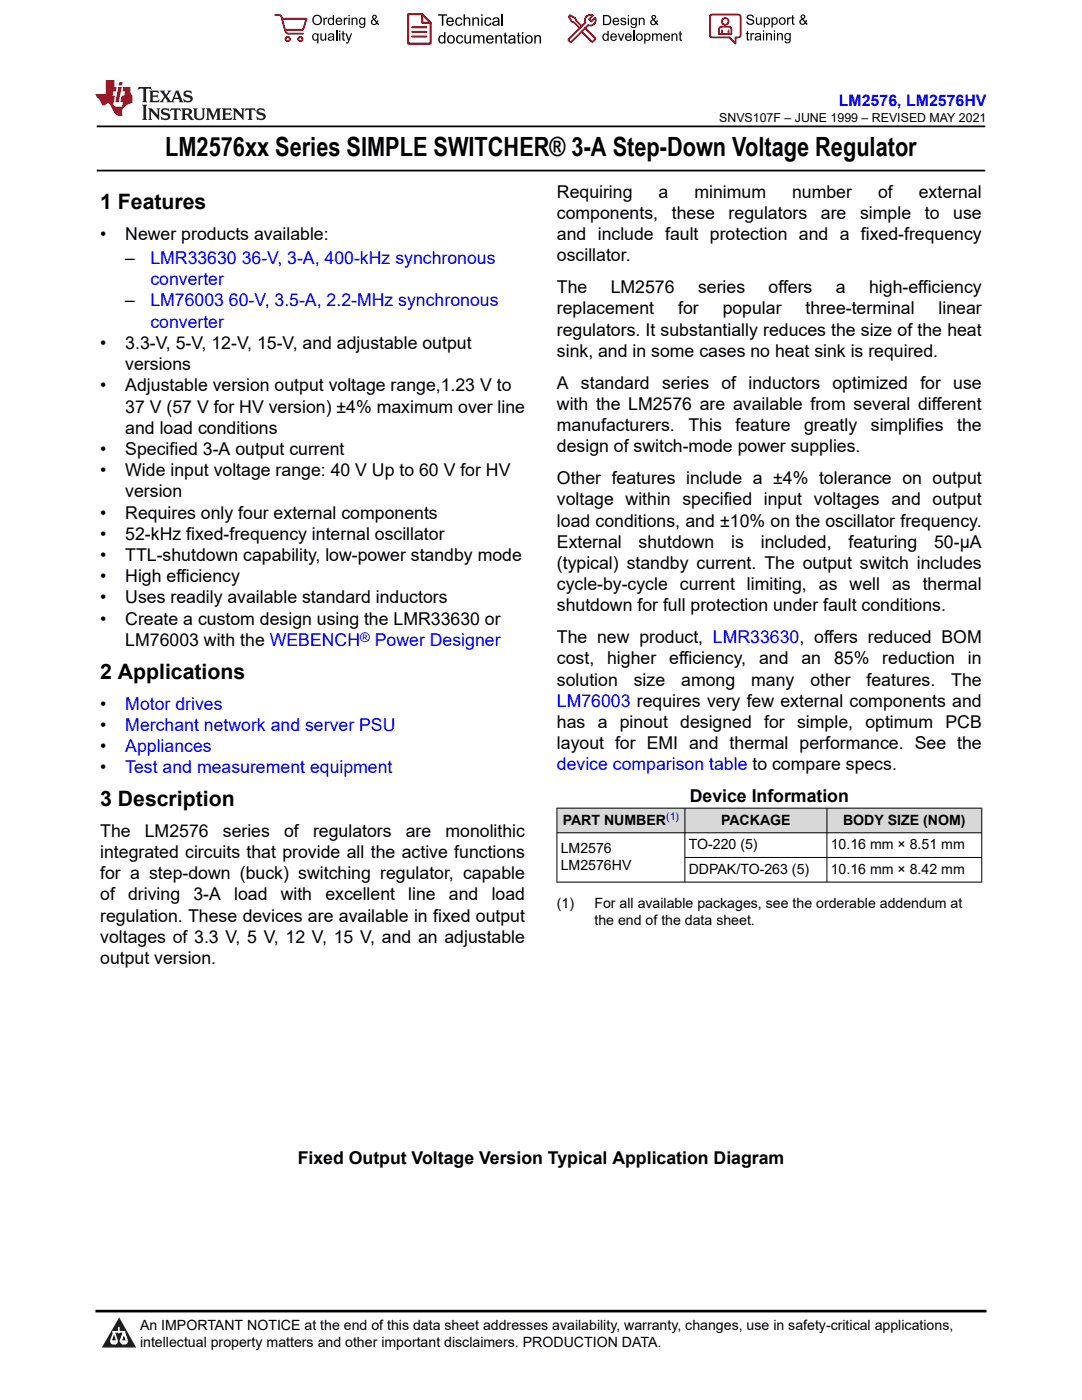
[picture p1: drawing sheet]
<svg xmlns="http://www.w3.org/2000/svg" width="216mm" height="279mm" viewBox="0 0 216 279" stroke-linecap="round" stroke-linejoin="round" font-family="sans-serif">
<defs><g id="words">
<text font-size="5.3" x="33" y="31.2">LM2576xx Series SIMPLE SWITCHER® 3-A Step-Down Voltage Regulator</text>
<g font-size="4.2">
<text x="20" y="41.8">1 Features</text>
<text x="20" y="135.5">2 Applications</text>
<text x="20" y="160.9">3 Description</text>
</g>
<g font-size="3.5">
<text x="111.1" y="39.5">Requiring</text>
<text x="131.4" y="39.5">a</text>
<text x="138.6" y="39.5">minimum</text>
<text x="158.1" y="39.5">number</text>
<text x="175.2" y="39.5">of</text>
<text x="183.3" y="39.5">external</text>
<text x="20" y="47.9">•</text>
<text x="25" y="47.9">Newer products available:</text>
<text x="111.1" y="43.7">components,</text>
<text x="111.1" y="47.9">and include fault protection and a fixed-frequency</text>
<text x="134" y="43.7">these</text>
<text x="145.4" y="43.7">regulators</text>
<text x="163.8" y="43.7">are</text>
<text x="171.6" y="43.7">simple</text>
<text x="184.5" y="43.7">to</text>
<text x="190.2" y="43.7">use</text>
<text x="25" y="52.7">–</text>
<text x="111.1" y="52.2">oscillator.</text>
<text x="111.1" y="58.5">The</text>
<text x="121.9" y="58.5">LM2576</text>
<text x="139.3" y="58.5">series</text>
<text x="153.4" y="58.5">offers</text>
<text x="166.8" y="58.5">a</text>
<text x="173.4" y="58.5">high-efficiency</text>
<text x="25" y="61.2">–</text>
<text x="111.1" y="62.8">replacement</text>
<text x="135.3" y="62.8">for</text>
<text x="144.2" y="62.8">popular</text>
<text x="160.7" y="62.8">three-terminal</text>
<text x="187.3" y="62.8">linear</text>
<text x="20" y="69.6">•</text>
<text x="25" y="69.6">3.3-V, 5-V, 12-V, 15-V, and adjustable output</text>
<text x="111.1" y="71.2">sink, and in some cases no heat sink is required.</text>
<text x="111.1" y="67">regulators. It substantially reduces the size of the heat</text>
<text x="25" y="73.9">versions</text>
<text x="111.1" y="77.6">A standard series of inductors optimized for use</text>
<text x="20" y="78.1">•</text>
<text x="25" y="78.1">Adjustable version output voltage range,1.23 V to</text>
<text x="25" y="82.3">37 V (57 V for HV version) ±4% maximum over line</text>
<text x="111.1" y="81.8">with the LM2576 are available from several different</text>
<text x="25" y="86.6">and load conditions</text>
<text x="111.1" y="86">manufacturers.</text>
<text x="137.4" y="86">This</text>
<text x="146.8" y="86">feature</text>
<text x="160.5" y="86">greatly</text>
<text x="173.8" y="86">simplifies</text>
<text x="191" y="86">the</text>
<text x="20" y="90.8">•</text>
<text x="20" y="95">•</text>
<text x="25" y="90.8">Specified 3-A output current</text>
<text x="25" y="95">Wide input voltage range: 40 V Up to 60 V for HV</text>
<text x="111.1" y="90.3">design of switch-mode power supplies.</text>
<text x="25" y="99.3">version</text>
<text x="111.1" y="96.6">Other features include a ±4% tolerance on output</text>
<text x="111.1" y="100.9">voltage within specified input voltages and output</text>
<text x="20" y="103.5">•</text>
<text x="20" y="107.7">•</text>
<text x="25" y="103.5">Requires only four external components</text>
<text x="25" y="107.7">52-kHz fixed-frequency internal oscillator</text>
<text x="111.1" y="105.1">load conditions, and ±10% on the oscillator frequency.</text>
<text x="20" y="112">•</text>
<text x="25" y="112">TTL-shutdown capability, low-power standby mode</text>
<text x="111.1" y="113.6">(typical) standby current. The output switch includes</text>
<text x="111.1" y="109.3">External</text>
<text x="127.4" y="109.3">shutdown</text>
<text x="145.9" y="109.3">is</text>
<text x="151.8" y="109.3">included,</text>
<text x="169.3" y="109.3">featuring</text>
<text x="186.4" y="109.3">50-μA</text>
<text x="20" y="116.2">•</text>
<text x="25" y="116.2">High efficiency</text>
<text x="111.1" y="117.8">cycle-by-cycle current limiting, as well as thermal</text>
<text x="20" y="120.4">•</text>
<text x="20" y="124.7">•</text>
<text x="25" y="120.4">Uses readily available standard inductors</text>
<text x="25" y="124.7">Create a custom design using the LMR33630 or</text>
<text x="111.1" y="122">shutdown for full protection under fault conditions.</text>
<text x="25" y="128.9">LM76003 with the WEBENCH</text>
<text x="111.1" y="128.4">The new product, LMR33630, offers reduced BOM</text>
<text x="111.1" y="136.8">solution</text>
<text x="111.1" y="132.6">cost,</text>
<text x="121.2" y="132.6">higher</text>
<text x="126.5" y="136.8">size</text>
<text x="133.5" y="132.6">efficiency,</text>
<text x="135.9" y="136.8">among</text>
<text x="149.9" y="136.8">many</text>
<text x="151.5" y="132.6">and</text>
<text x="159.9" y="132.6">an</text>
<text x="161.7" y="136.8">other</text>
<text x="166.4" y="132.6">85%</text>
<text x="172.9" y="136.8">features.</text>
<text x="176.1" y="132.6">reduction</text>
<text x="189.8" y="136.8">The</text>
<text x="193.1" y="132.6">in</text>
<text x="20" y="141.6">•</text>
<text x="20" y="145.8">•</text>
<text x="111.1" y="149.5">layout for EMI and thermal performance. See the</text>
<text x="111.1" y="145.3">has a pinout designed for simple, optimum PCB</text>
<text x="20" y="150.1">•</text>
<text x="20" y="154.3">•</text>
<text x="137.6" y="160.1">Device Information</text>
<text x="20" y="167">The</text>
<text x="28.9" y="167">LM2576</text>
<text x="44.5" y="167">series</text>
<text x="56.7" y="167">of</text>
<text x="62.5" y="167">regulators</text>
<text x="81" y="167">are</text>
<text x="88.9" y="167">monolithic</text>
<text x="20" y="171.2">integrated circuits that provide all the active functions</text>
<text x="20" y="179.7">of</text>
<text x="20" y="175.5">for a step-down (buck) switching regulator, capable</text>
<text x="25.6" y="179.7">driving</text>
<text x="38.6" y="179.7">3-A</text>
<text x="46.7" y="179.7">load</text>
<text x="56" y="179.7">with</text>
<text x="64.9" y="179.7">excellent</text>
<text x="81.5" y="179.7">line</text>
<text x="89.6" y="179.7">and</text>
<text x="98.1" y="179.7">load</text>
<text x="20" y="183.9">regulation. These devices are available in fixed output</text>
<text x="20" y="188.2">voltages of 3.3 V, 5 V, 12 V, 15 V, and an adjustable</text>
<text x="20" y="192.4">output version.</text>
<text x="59.4" y="232.4">Fixed Output Voltage Version Typical Application Diagram</text>
</g>
<g font-size="3.5" fill="#00f">
<text x="30" y="52.7">LMR33630 36-V, 3-A, 400-kHz synchronous</text>
<text x="30" y="56.9">converter</text>
<text x="30" y="65.4">converter</text>
<text x="30" y="61.2">LM76003 60-V, 3.5-A, 2.2-MHz synchronous</text>
<text x="74.8" y="128.9">Power Designer</text>
<text x="25" y="141.6">Motor drives</text>
<text x="111.1" y="141.1">LM76003 requires very few external components and</text>
<text x="25" y="145.8">Merchant network and server PSU</text>
<text x="25" y="150.1">Appliances</text>
<text x="25" y="154.3">Test and measurement equipment</text>
<text x="111.1" y="153.8">device comparison table to compare specs.</text>
</g>
<text font-size="3.2" fill="#00f" x="167.4" y="21.1">LM2576, LM2576HV</text>
<g font-size="2.8">
<text x="112.3" y="164.6">PART NUMBER</text>
<text x="143.9" y="164.6">PACKAGE</text>
<text x="168.2" y="164.6">BODY SIZE (NOM)</text>
<text x="111.9" y="170.2">LM2576</text>
<text x="111.9" y="173.6">LM2576HV</text>
<text x="137.4" y="169.5">TO-220 (5)</text>
<text x="165.8" y="169.5">10.16 mm × 8.51 mm</text>
<text x="137.4" y="174.4">DDPAK/TO-263 (5)</text>
<text x="165.8" y="174.4">10.16 mm × 8.42 mm</text>
<text x="111.1" y="181.2">(1)</text>
<text x="118.6" y="181.2">For all available packages, see the orderable addendum at</text>
<text x="118.6" y="184.6">the end of the data sheet.</text>
<text x="27.9" y="268.9">intellectual property matters and other important disclaimers. PRODUCTION DATA.</text>
<text x="27.9" y="265.5">An IMPORTANT NOTICE at the end of this data sheet addresses availability, warranty, changes, use in safety-critical applications,</text>
</g>
<text font-size="2.6" fill="#00f" x="71.9" y="128.1">®</text>
<text font-size="2.5" x="143.5" y="24.3">SNVS107F – JUNE 1999 – REVISED MAY 2021</text>
<text font-size="2.1" fill="#00f" x="132.9" y="163.6">(1)</text>
</g></defs>
<path d="M19.3 25.2h177.3M19.3 34h177.3" fill="none" stroke="#000" stroke-width=".35"/>
<g fill="#d8d8d8">
<path d="M111.1 161.3h84.8v4.9h-84.8z" fill-rule="evenodd"/>
<path d="M111.2 161.3h25.4v4.8h-25.4z" fill-rule="evenodd"/>
<path d="M136.7 161.3h28.2v4.8h-28.2z" fill-rule="evenodd"/>
<path d="M165.1 161.3h30.7v4.8h-30.7z" fill-rule="evenodd"/>
</g>
<path d="M111.1 161.3h84.9M111.1 166.2h84.9M111.1 176h84.9M111.1 161.2v14.9M136.7 161.2v14.9M136.7 171.1h59.3M165 161.2v14.9M195.9 161.2v14.9" fill="none" stroke="#000" stroke-width=".2"/>
<path d="M0 0h215.9v23.8h-215.9z" fill-rule="evenodd" fill="#fff"/>
<path d="M27.7 17.4l-.2 .6 .5-.3h.6v.2v2.1l-.2 .4h1l-.2-.4v-2.1v-.2h.5l.5 .3-.1-.6zM29.8 18.1l.2 .4v1.5l-.2 .4h1.9l.1-.6a1.08 1.08 0 0 1-1.3 .2v-.7h.6l.4 .2v-.6l-.4 .2h-.6v-.6l.2-.1a1 1 0 0 1 1 .2l-.1-.5zM31.8 18.1l1 1.1-1 1.2h.9l-.2-.2 .4-.7 .5 .7-.2 .2h1.6l-.2-.2 .1-.4h1l.1 .4-.1 .2h.9l-.2-.3-.8-2h-.5l-1 2.2-.8-1.1 .9-1.1h-.8l.2 .2-.5 .7-.3-.7 .1-.2zM35.2 18.5l.4 1h-.8zM36.8 18.2a.65 .65 0 0 0-.2 .8 .65 .65 0 0 0 .6 .4l.7 .2 .1 .2a.79 .79 0 0 1-.7 .4 .79 .79 0 0 1-.7-.5l.1 .7 .2-.1a.93 .93 0 0 0 1.1 .1 .93 .93 0 0 0 .4-1 1.46 1.46 0 0 0-1.2-.6l-.1-.3a1.09 1.09 0 0 1 1.2 .2l-.2-.6-.1 .1-.6-.2zM28.4 20.9l.2 .4v2.3l-.2 .3h1l-.2-.3v-2.3l.2-.4zM29.6 21.6l.2 .4v1.6l-.2 .3h.8l-.3-.3v-1.4l1.7 1.8v-2l.2-.4h-.8l.2 .2 .1 1.1-1.2-1.3zM32.3 21.8a.65 .65 0 0 0-.2 .7 .65 .65 0 0 0 .7 .4l.6 .2 .1 .2a.79 .79 0 0 1-.7 .4 .79 .79 0 0 1-.7-.5l.1 .7 .2-.1a.93 .93 0 0 0 1.1 .1 .93 .93 0 0 0 .4-.9 1.46 1.46 0 0 0-1.2-.6l-.1-.4a1.09 1.09 0 0 1 1.2 .2l-.2-.6-.1 .1-.6-.1zM34.1 21.6l-.1 .7a.63 .63 0 0 1 .7-.4l.1 1.7-.3 .3h1l-.2-.3v-1.7a.66 .66 0 0 1 .8 .4l-.1-.7zM36.2 21.6l.2 .4v1.6l-.2 .3h.9l-.2-.2v-.7h.5l.1 .2a.79 .79 0 0 0 1.2 .6l-1-.9a.61 .61 0 0 0 .6-.6 .61 .61 0 0 0-.5-.6zM36.9 21.9h.2a.47 .47 0 0 1 .5 .1 .47 .47 0 0 1 .1 .5l-.2 .2h-.6zM38.5 21.6l.2 .2a2.27 2.27 0 0 0 .4 2 1.04 1.04 0 0 0 1.7-.7v-1.3l.2-.2h-.8l.2 .4v1.1a.6 .6 0 0 1-.6 .6 .6 .6 0 0 1-.6-.6v-1.1l.3-.4zM41.1 21.6l.2 .4v1.6l-.2 .3h.7l-.2-.3v-1.5l.9 1.9 .8-1.9v1.5l-.2 .3h1l-.3-.3v-1.6l.3-.4h-.8l-.7 1.5-.7-1.5zM44.3 21.6l.2 .4v1.6l-.2 .3h1.9l.1-.5a1.09 1.09 0 0 1-1.3 .1v-.6h.6l.4 .1v-.6l-.4 .2h-.6v-.6l.2-.1a1.01 1.01 0 0 1 1 .3l-.1-.6zM46.4 21.6l.3 .4v1.6l-.3 .3h.8l-.2-.3v-1.4l1.6 1.8v-2l.2-.4h-.7l.2 .2v1.1l-1.2-1.3zM49 21.6l-.1 .7a.63 .63 0 0 1 .8-.4v1.7l-.3 .3h1l-.2-.3v-1.7a.66 .66 0 0 1 .8 .4l-.1-.7zM51.4 21.8a.65 .65 0 0 0-.2 .7 .65 .65 0 0 0 .6 .4l.6 .2 .2 .2a.79 .79 0 0 1-.8 .4 .79 .79 0 0 1-.6-.5l.1 .7 .2-.1a.93 .93 0 0 0 1 .1 .93 .93 0 0 0 .5-.9 1.46 1.46 0 0 0-1.3-.6l-.1-.4a1.09 1.09 0 0 1 1.3 .2l-.2-.6-.2 .1-.5-.1z" fill="#231f20"/>
<path d="M21.1 16v2.8h-2v.3l.9 1a.95 .95 0 0 0 .9 .9 .59 .59 0 0 1 .6-.4 .59 .59 0 0 1 .5 .4l.4 .8a1.59 1.59 0 0 0 2.1 1.3 1.61 1.61 0 0 1 1-2.2l1-.4-.1-1.5a1.59 1.59 0 0 1-.4-1.6h-1.4l-.2 .9h.5l-.1 .8h-.5l-.2 1v.2l.4 .1-.2 .9h-.6a.73 .73 0 0 1-1.1-.7l.3-1.5h-.5l.2-.8h.5l.2-.9h-.5v-1.4zM23.6 17.4l-.6 3h.7l.6-3zM23.8 16.4l-.1 .7h.7l.1-.7z" fill="#ed1c24"/>
<g fill="#000">
<path d="M62.3 4a1 1 0 0 1 2 0 1 1 0 0 1-2 0zM62.8 3.4a.78 .78 0 0 0-.1 1.1 .78 .78 0 0 0 1.1 .1 .78 .78 0 0 0 .1-1.1 .78 .78 0 0 0-1.1-.1z" fill-rule="evenodd"/>
<path d="M62.5 6.8l.4-.2 .4 .3v-.2h.2v2h-.2v-.7a.68 .68 0 0 1-.9-.1 .68 .68 0 0 1 0-.9zM62.6 7a.51 .51 0 0 0-.1 .6 .51 .51 0 0 0 .7 .2 .51 .51 0 0 0 .1-.7 .51 .51 0 0 0-.7-.1z" fill-rule="evenodd"/>
<path d="M64.5 3.5h.3v.3l.1-.3h.3l.1 .1-.1 .2a.32 .32 0 0 0-.3 0 .32 .32 0 0 0-.1 .4v.8h-.3z" fill-rule="evenodd"/>
<path d="M63.9 6.7h.3v.8a.36 .36 0 0 0 .3 .4 .36 .36 0 0 0 .4-.5v-.7h.2v1.4h-.2v-.2a.51 .51 0 0 1-.6 .2 .51 .51 0 0 1-.4-.5z" fill-rule="evenodd"/>
<path d="M65.6 3.7l.4-.2 .4 .2v-.7h.3v2h-.3v-.2a.7 .7 0 0 1-1-.1 .7 .7 0 0 1 .2-1zM65.8 3.8a.51 .51 0 0 0-.1 .7 .51 .51 0 0 0 .6 .2 .51 .51 0 0 0 .1-.7 .51 .51 0 0 0-.6-.2z" fill-rule="evenodd"/>
<path d="M65.6 6.8a.66 .66 0 0 1 .8-.1 .66 .66 0 0 1 .3 .8v.6h-.2l-.1-.2a.52 .52 0 0 1-.7 .2 .52 .52 0 0 1-.2-.6l.3-.2a.42 .42 0 0 0 .6-.3l-.3-.2-.3 .1-.1 .2h-.3zM65.7 7.6a.35 .35 0 0 0 .3 .4 .35 .35 0 0 0 .4-.4v-.2z" fill-rule="evenodd"/>
<path d="M67.7 6.1h.2v.3h-.2zM67.7 6.7h.2v1.4h-.2z" fill-rule="evenodd"/>
<path d="M67.1 3.7a.68 .68 0 0 1 .9-.1 .68 .68 0 0 1 .3 .7h-1.1a.42 .42 0 0 0 .3 .5 .42 .42 0 0 0 .5-.3h.3a.73 .73 0 0 1-1.1 .4 .73 .73 0 0 1-.1-1.2zM67.4 3.8l-.2 .3h.8l-.2-.4z" fill-rule="evenodd"/>
<path d="M68.6 3.5h.2v.3l.2-.3h.3l.1 .1-.1 .2a.32 .32 0 0 0-.4 0 .32 .32 0 0 0-.1 .4v.8h-.2z" fill-rule="evenodd"/>
<path d="M68.3 6.3l.3-.1v.5h.2v.1h-.2v.9l.3 .4a.36 .36 0 0 1-.4 0 .36 .36 0 0 1-.2-.4v-.9h-.1v-.1h.1z" fill-rule="evenodd"/>
<path d="M68.9 6.7h.3l.4 1.1 .4-1.1h.3l-.6 1.4a.51 .51 0 0 1-.6 .6l-.1-.3h.3l.2-.3z" fill-rule="evenodd"/>
<path d="M69.5 3h.3v.3h-.3zM69.5 3.5h.3v1.5h-.3z" fill-rule="evenodd"/>
<path d="M70.2 3.5h.2v.2a.52 .52 0 0 1 .6-.2 .52 .52 0 0 1 .3 .6v.9h-.2v-.9a.34 .34 0 0 0-.3-.4 .34 .34 0 0 0-.4 .3v1h-.2z" fill-rule="evenodd"/>
<path d="M71.8 3.7l.4-.2 .5 .2v-.2h.2v1.3a.64 .64 0 0 1-.5 .8 .64 .64 0 0 1-.7-.5h.2a.41 .41 0 0 0 .5 .2 .41 .41 0 0 0 .2-.5 .69 .69 0 0 1-.9-.1 .69 .69 0 0 1 .1-1zM72 3.8a.5 .5 0 0 0-.1 .7 .5 .5 0 0 0 .7 .1 .5 .5 0 0 0 .1-.6 .5 .5 0 0 0-.7-.2z" fill-rule="evenodd"/>
<path d="M74.4 3.1a.47 .47 0 0 1 .7 .1 .47 .47 0 0 1-.3 .7l.4 .4 .1-.3 .2 .1-.1 .4 .3 .3-.2 .2-.3-.3a.63 .63 0 0 1-1 .1 .63 .63 0 0 1 .3-1l-.3-.4zM74.5 3.4a.27 .27 0 0 0 .5 0 .27 .27 0 0 0-.5 0zM74.4 4.1a.4 .4 0 0 0 0 .6 .4 .4 0 0 0 .6-.1l-.4-.6z" fill-rule="evenodd"/>
<path d="M87.4 2.9h1.8v.2h-.7v2h-.3v-2h-.8z" fill-rule="evenodd"/>
<path d="M87.6 7.2l.5-.2 .5 .2v-.8h.3v2.3h-.3v-.2a.76 .76 0 0 1-1-.1 .76 .76 0 0 1-.1-1zM87.9 7.4a.58 .58 0 0 0-.2 .7 .58 .58 0 0 0 .8 .2 .58 .58 0 0 0 .1-.7 .58 .58 0 0 0-.7-.2z" fill-rule="evenodd"/>
<path d="M89.5 7.2a.81 .81 0 0 1 1.1 .1 .81 .81 0 0 1-.2 1.2 .81 .81 0 0 1-1.1-.2l-.1-.7zM89.6 7.4a.57 .57 0 0 0 0 .8 .57 .57 0 0 0 .8 0 .57 .57 0 0 0 0-.7 .57 .57 0 0 0-.8-.1z" fill-rule="evenodd"/>
<path d="M89.3 3.7a.77 .77 0 0 1 .9-.2 .77 .77 0 0 1 .4 .9h-1.3a.48 .48 0 0 0 .4 .5 .48 .48 0 0 0 .6-.3h.3a.83 .83 0 0 1-1.3 .4 .83 .83 0 0 1 0-1.3zM89.5 3.8l-.2 .4h1l-.3-.5z" fill-rule="evenodd"/>
<path d="M91 3.7a.7 .7 0 0 1 1.2 .3h-.2a.45 .45 0 0 0-.6-.3 .45 .45 0 0 0-.3 .6 .45 .45 0 0 0 .3 .6 .45 .45 0 0 0 .6-.4l.3 .1a.76 .76 0 0 1-1.1 .5 .76 .76 0 0 1-.3-1.1z" fill-rule="evenodd"/>
<path d="M91.2 7.2a.7 .7 0 0 1 1.2 .3l-.3 .1a.45 .45 0 0 0-.5-.4 .45 .45 0 0 0-.3 .7 .45 .45 0 0 0 .3 .6 .45 .45 0 0 0 .6-.4h.2a.76 .76 0 0 1-1 .5 .76 .76 0 0 1-.4-1.1z" fill-rule="evenodd"/>
<path d="M92.5 2.9h.3v.8a.59 .59 0 0 1 .7-.2 .59 .59 0 0 1 .3 .6v1h-.2v-1a.4 .4 0 0 0-.5-.4 .4 .4 0 0 0-.3 .5v.9h-.3z" fill-rule="evenodd"/>
<path d="M92.7 7h.2v.9a.41 .41 0 0 0 .5 .6 .41 .41 0 0 0 .3-.6v-.9h.3v1.7h-.3v-.3a.58 .58 0 0 1-.7 .3 .58 .58 0 0 1-.3-.7z" fill-rule="evenodd"/>
<path d="M94.3 3.5h.2v.2a.59 .59 0 0 1 .7-.2 .59 .59 0 0 1 .4 .6v1h-.3v-1a.41 .41 0 0 0-.4-.4 .41 .41 0 0 0-.4 .5v.9h-.2z" fill-rule="evenodd"/>
<path d="M94.4 7h.3v.3a.56 .56 0 0 1 1 0 .54 .54 0 0 1 .6-.3 .54 .54 0 0 1 .4 .5v1.2h-.3v-1.1a.34 .34 0 0 0-.3-.4 .34 .34 0 0 0-.4 .3v1.2h-.3v-1.1a.38 .38 0 0 0-.5-.3 .38 .38 0 0 0-.2 .5v.9h-.3z" fill-rule="evenodd"/>
<path d="M96 2.9h.3v.3h-.3zM96 3.5h.3v1.6h-.3z" fill-rule="evenodd"/>
<path d="M96.8 3.7a.7 .7 0 0 1 1.3 .3h-.3a.45 .45 0 0 0-.6-.3 .45 .45 0 0 0-.3 .6 .45 .45 0 0 0 .3 .6 .45 .45 0 0 0 .6-.4l.3 .1a.76 .76 0 0 1-1.1 .5 .76 .76 0 0 1-.3-1.1z" fill-rule="evenodd"/>
<path d="M97.2 7.2a.77 .77 0 0 1 .9-.1 .77 .77 0 0 1 .4 .8h-1.2a.48 .48 0 0 0 .3 .6 .48 .48 0 0 0 .6-.4l.3 .1a.83 .83 0 0 1-1.3 .3 .83 .83 0 0 1 0-1.3zM97.4 7.4l-.1 .3h.9l-.2-.4z" fill-rule="evenodd"/>
<path d="M98.8 7h.3v.3a.59 .59 0 0 1 .7-.3 .59 .59 0 0 1 .4 .7v1h-.3v-1a.41 .41 0 0 0-.5-.5 .41 .41 0 0 0-.3 .6v.9h-.3z" fill-rule="evenodd"/>
<path d="M98.4 3.7a.74 .74 0 0 1 1-.2 .74 .74 0 0 1 .3 .9v.7h-.3v-.2a.59 .59 0 0 1-.8 .3 .59 .59 0 0 1-.3-.8l1.1-.3a.42 .42 0 0 0-.4-.4 .42 .42 0 0 0-.5 .3h-.2zM98.6 4.5a.36 .36 0 0 0 .2 .5 .36 .36 0 0 0 .5-.2l.1-.5z" fill-rule="evenodd"/>
<path d="M100.7 6.6l.2-.1v.5h.3v.2h-.3v1l.1 .2h.2l.1 .3a.41 .41 0 0 1-.5-.1 .41 .41 0 0 1-.1-.4v-1h-.2v-.2h.2z" fill-rule="evenodd"/>
<path d="M101.6 7.2a.74 .74 0 0 1 .9-.2 .74 .74 0 0 1 .3 1l.1 .7h-.3v-.2a.59 .59 0 0 1-.8 .2 .59 .59 0 0 1-.3-.8l1-.3a.42 .42 0 0 0-.3-.4 .42 .42 0 0 0-.5 .3h-.3zM101.8 8.1a.36 .36 0 0 0 .1 .5 .36 .36 0 0 0 .5-.3l.2-.4z" fill-rule="evenodd"/>
<path d="M103.3 6.6l.3-.1v.5h.3v.2h-.3v1l.1 .2h.2v.3a.41 .41 0 0 1-.5-.1 .41 .41 0 0 1-.1-.4v-1h-.2v-.2h.2z" fill-rule="evenodd"/>
<path d="M104.1 6.4h.3v.3h-.3zM104.1 7h.3v1.7h-.3z" fill-rule="evenodd"/>
<path d="M105 7.2a.81 .81 0 0 1 1.1 .1 .81 .81 0 0 1-.1 1.2 .81 .81 0 0 1-1.2-.2v-.7zM105.2 7.4a.57 .57 0 0 0-.1 .8 .57 .57 0 0 0 .8 0 .57 .57 0 0 0 0-.7 .57 .57 0 0 0-.7-.1z" fill-rule="evenodd"/>
<path d="M106.6 7h.3v.3a.59 .59 0 0 1 .7-.3 .59 .59 0 0 1 .4 .7v1h-.3v-1a.41 .41 0 0 0-.5-.5 .41 .41 0 0 0-.3 .6v.9h-.3z" fill-rule="evenodd"/>
<path d="M120.3 3h.7a1 1 0 0 1 1 1 1 1 0 0 1-1 1h-.7zM120.6 3.2v1.6h.4a.77 .77 0 0 0 .7-.8 .77 .77 0 0 0-.7-.8z" fill-rule="evenodd"/>
<path d="M120.4 6.9l.4-.2 .4 .2v-.8h.3v2h-.3v-.1a.7 .7 0 0 1-.9-.2 .7 .7 0 0 1 .1-.9zM120.6 7a.51 .51 0 0 0-.1 .7 .51 .51 0 0 0 .6 .1 .51 .51 0 0 0 .1-.6 .51 .51 0 0 0-.6-.2z" fill-rule="evenodd"/>
<path d="M122 6.9a.68 .68 0 0 1 .8-.2 .68 .68 0 0 1 .3 .8h-1.1a.42 .42 0 0 0 .3 .5 .42 .42 0 0 0 .5-.3h.3a.73 .73 0 0 1-1.1 .3 .73 .73 0 0 1 0-1.1zM122.2 7l-.2 .3h.8l-.2-.4z" fill-rule="evenodd"/>
<path d="M122.4 3.7a.68 .68 0 0 1 .8-.1 .68 .68 0 0 1 .4 .8h-1.1a.42 .42 0 0 0 .3 .4 .42 .42 0 0 0 .5-.3l.3 .1a.73 .73 0 0 1-1.2 .3 .73 .73 0 0 1 0-1.2zM122.6 3.8l-.1 .3h.8l-.2-.3z" fill-rule="evenodd"/>
<path d="M123.9 3.7l.1-.1a.62 .62 0 0 1 .9 .3l-.2 .1a.29 .29 0 0 0-.3-.3 .29 .29 0 0 0-.3 .3l.1 .1a.58 .58 0 0 1 .6 .1 .58 .58 0 0 1 .1 .6 .67 .67 0 0 1-1.1-.2l.2-.1a.33 .33 0 0 0 .4 .4 .33 .33 0 0 0 .3-.4 .71 .71 0 0 1-.9-.6z" fill-rule="evenodd"/>
<path d="M123.3 6.7h.2l.4 1.2 .4-1.2h.3l-.6 1.4h-.2z" fill-rule="evenodd"/>
<path d="M125.3 3h.2v.3h-.2zM125.3 3.6h.2v1.4h-.2z" fill-rule="evenodd"/>
<path d="M124.9 6.9a.68 .68 0 0 1 .8-.2 .68 .68 0 0 1 .4 .8h-1.1a.42 .42 0 0 0 .3 .5 .42 .42 0 0 0 .5-.3h.3a.73 .73 0 0 1-1.2 .3 .73 .73 0 0 1 0-1.1zM125.1 7l-.1 .3h.8l-.2-.4z" fill-rule="evenodd"/>
<path d="M126 3.7l.4-.2 .4 .2v-.1h.3v1.2a.64 .64 0 0 1-.5 .8 .64 .64 0 0 1-.8-.5l.3 .1a.41 .41 0 0 0 .5 .2 .41 .41 0 0 0 .2-.6 .69 .69 0 0 1-.9-.1 .69 .69 0 0 1 .1-1zM126.2 3.9a.5 .5 0 0 0-.1 .6 .5 .5 0 0 0 .6 .2 .5 .5 0 0 0 .2-.7 .5 .5 0 0 0-.7-.1z" fill-rule="evenodd"/>
<path d="M126.9 7.4a.73 .73 0 0 1 1.4 0 .73 .73 0 0 1-1.4 0zM127.3 7a.5 .5 0 0 0-.1 .7 .5 .5 0 0 0 .7 0 .5 .5 0 0 0 0-.6 .5 .5 0 0 0-.6-.1z" fill-rule="evenodd"/>
<path d="M127.5 3.6h.2v.2a.52 .52 0 0 1 .6-.3 .52 .52 0 0 1 .3 .6v.9h-.2v-.9a.34 .34 0 0 0-.3-.4 .34 .34 0 0 0-.4 .3v1h-.2z" fill-rule="evenodd"/>
<path d="M128.5 6.7h.3v.2a.67 .67 0 0 1 .9 0 .67 .67 0 0 1 0 .9 .55 .55 0 0 1-.9 .2v.7h-.3zM128.9 7a.5 .5 0 0 0-.1 .7 .5 .5 0 0 0 .6 .1 .5 .5 0 0 0 .2-.6 .5 .5 0 0 0-.7-.2z" fill-rule="evenodd"/>
<path d="M130.1 6.7h.2v.2a.49 .49 0 0 1 .9 0l.4-.2a.42 .42 0 0 1 .5 .4v1h-.3v-.9a.3 .3 0 0 0-.2-.3 .3 .3 0 0 0-.4 .2v1h-.2v-.9a.33 .33 0 0 0-.5-.3 .33 .33 0 0 0-.2 .5v.7h-.2z" fill-rule="evenodd"/>
<path d="M130.1 3.1a.47 .47 0 0 1 .8 .1 .47 .47 0 0 1-.3 .7l.3 .4 .1-.2h.3l-.2 .5 .3 .3-.2 .2-.3-.3a.63 .63 0 0 1-1 .1 .63 .63 0 0 1 .3-1l-.2-.5zM130.2 3.5a.27 .27 0 0 0 .5 0 .27 .27 0 0 0-.5 0zM130.2 4.1a.4 .4 0 0 0 0 .7 .4 .4 0 0 0 .6-.2l-.5-.6z" fill-rule="evenodd"/>
<path d="M132.5 6.9a.68 .68 0 0 1 .9-.2 .68 .68 0 0 1 .3 .8h-1.1a.42 .42 0 0 0 .3 .5 .42 .42 0 0 0 .5-.3h.3a.73 .73 0 0 1-1.1 .3 .73 .73 0 0 1-.1-1.1zM132.7 7l-.1 .3h.8l-.2-.4z" fill-rule="evenodd"/>
<path d="M134 6.7h.2v.2a.52 .52 0 0 1 .6-.2 .52 .52 0 0 1 .4 .6v.8h-.3v-.8a.34 .34 0 0 0-.2-.4 .34 .34 0 0 0-.4 .2l-.1 1h-.2z" fill-rule="evenodd"/>
<path d="M135.6 6.3l.2-.1v.5h.3v.2h-.3v.8l.3 .4a.36 .36 0 0 1-.4 0 .36 .36 0 0 1-.1-.4v-.8h-.2v-.2h.2z" fill-rule="evenodd"/>
<path d="M149.2 3a.8 .8 0 0 1 1.2 .5h-.2a.44 .44 0 0 0-.5-.4 .44 .44 0 0 0-.4 .5l.2 .1a.9 .9 0 0 1 1 .8 .84 .84 0 0 1-.9 .5 .84 .84 0 0 1-.7-.7h.3a.52 .52 0 0 0 .5 .5 .52 .52 0 0 0 .5-.6l-.2-.1a.85 .85 0 0 1-1-.8z" fill-rule="evenodd"/>
<path d="M149 6.3l.3-.2v.5h.2v.2h-.2v.9l.2 .4a.36 .36 0 0 1-.4-.1 .36 .36 0 0 1-.1-.4v-.8h-.2v-.2h.2z" fill-rule="evenodd"/>
<path d="M149.7 6.6h.3v.2l.1-.2h.3l.1 .1-.1 .2a.32 .32 0 0 0-.3 0 .32 .32 0 0 0-.1 .4v.8h-.3z" fill-rule="evenodd"/>
<path d="M150.7 6.8a.66 .66 0 0 1 .9-.2 .66 .66 0 0 1 .3 .9v.6h-.2l-.1-.2a.52 .52 0 0 1-.7 .2 .52 .52 0 0 1-.2-.7l.2-.1a.42 .42 0 0 0 .7-.3l-.3-.2h-.3l-.1 .3-.3-.1zM150.9 7.5a.35 .35 0 0 0 .3 .5 .35 .35 0 0 0 .4-.4v-.3z" fill-rule="evenodd"/>
<path d="M150.8 3.5h.3v.8a.36 .36 0 0 0 .3 .5 .36 .36 0 0 0 .4-.5v-.8h.2v1.4h-.2v-.2a.51 .51 0 0 1-.6 .3 .51 .51 0 0 1-.4-.6z" fill-rule="evenodd"/>
<path d="M152.2 6.1h.3v.2h-.3zM152.2 6.6h.3v1.5h-.3z" fill-rule="evenodd"/>
<path d="M152.4 3.5h.2v.2a.67 .67 0 0 1 .9 0 .67 .67 0 0 1 .1 .9 .55 .55 0 0 1-1 .2v.7h-.2zM152.7 3.8a.5 .5 0 0 0-.1 .7 .5 .5 0 0 0 .7 .1 .5 .5 0 0 0 .1-.6 .5 .5 0 0 0-.7-.2z" fill-rule="evenodd"/>
<path d="M152.9 6.6h.2v.2a.52 .52 0 0 1 .6-.2 .52 .52 0 0 1 .3 .6v.9h-.2v-.9a.34 .34 0 0 0-.3-.4 .34 .34 0 0 0-.4 .2v1.1h-.2z" fill-rule="evenodd"/>
<path d="M153.9 3.5h.3v.2a.67 .67 0 0 1 .9 0 .67 .67 0 0 1 0 .9 .55 .55 0 0 1-.9 .2v.7h-.3zM154.3 3.8a.5 .5 0 0 0-.1 .7 .5 .5 0 0 0 .6 .1 .5 .5 0 0 0 .2-.6 .5 .5 0 0 0-.7-.2z" fill-rule="evenodd"/>
<path d="M154.4 6.1h.3v.2h-.3zM154.4 6.6h.3v1.5h-.3z" fill-rule="evenodd"/>
<path d="M155 6.6h.3v.2a.52 .52 0 0 1 .6-.2 .52 .52 0 0 1 .3 .6v.9h-.2v-.9a.34 .34 0 0 0-.3-.4 .34 .34 0 0 0-.4 .2v1.1h-.3z" fill-rule="evenodd"/>
<path d="M155.4 4.2a.75 .75 0 0 1 1.5 0 .75 .75 0 0 1-1.5 0zM155.8 3.8a.5 .5 0 0 0-.1 .7 .5 .5 0 0 0 .8 0 .5 .5 0 0 0 0-.7 .5 .5 0 0 0-.7 0z" fill-rule="evenodd"/>
<path d="M156.7 6.8l.4-.2 .5 .2v-.2h.2v1.3a.64 .64 0 0 1-.5 .7 .64 .64 0 0 1-.8-.4h.3a.41 .41 0 0 0 .5 .2 .41 .41 0 0 0 .2-.5 .69 .69 0 0 1-.9-.1 .69 .69 0 0 1 .1-1zM156.9 6.9a.5 .5 0 0 0-.1 .7 .5 .5 0 0 0 .6 .1 .5 .5 0 0 0 .2-.7 .5 .5 0 0 0-.7-.1z" fill-rule="evenodd"/>
<path d="M157.1 3.5h.2v.2l.1-.2h.3h.2l-.1 .3a.32 .32 0 0 0-.4 0 .32 .32 0 0 0-.1 .4v.7h-.2z" fill-rule="evenodd"/>
<path d="M158 3.1l.3-.1v.5h.2v.2h-.2v.8l.3 .4a.36 .36 0 0 1-.4 0 .36 .36 0 0 1-.2-.4v-.8h-.1v-.2h.1z" fill-rule="evenodd"/>
<path d="M159.9 3a.47 .47 0 0 1 .7 .1 .47 .47 0 0 1-.3 .7l.4 .5 .1-.3h.2l-.1 .5 .3 .3-.2 .2-.3-.3a.63 .63 0 0 1-1 .1 .63 .63 0 0 1 .3-1l-.3-.5zM160 3.4a.27 .27 0 0 0 .5 0 .27 .27 0 0 0-.5 0zM159.9 4.1a.4 .4 0 0 0 0 .6 .4 .4 0 0 0 .6-.2l-.4-.6z" fill-rule="evenodd"/>
</g>
<path d="M67.2 6.1v2M126.5 6.1v2" fill="none" stroke="#000" stroke-width=".25"/>
<g fill="none" stroke="#de0000" stroke-width=".37">
<path d="M54.9 3h.9a1.19 1.19 0 0 1 .6 1.2l.6 2.1a.85 .85 0 0 0 1 .4h2.5M56.3 3.7h4.9l-.7 2.2h-3.6M116.1 5.2l-1.2-1.1-.1-.5-1-.6-.3 .3 .6 1 .5 .2 1.1 1.1M116.8 5.6l1.9 2v.3l-.4 .4h-.3l-1.9-2zM116.8 5.6l.6-.6a1.07 1.07 0 0 0 1.2-.2 1.07 1.07 0 0 0 .1-1.3l-.7 .8-.5-.4 .8-.8a1.07 1.07 0 0 0-1.2 .2 1.07 1.07 0 0 0-.3 1.2l-3.3 3.3v.3l.3 .3h.2l2.1-2.1M141.7 3.1l.4-.2h5.3l.3 .2 .1 3.9-.2 .4-.8 .1v1.2l-1.3-1.2h-3.4l-.4-.2zM143.5 5.6l.5-.3 1.7 .1 .2 .5v.9h-2.4zM144 6.1v.7M145.4 6.1v.7"/>
<circle cx="57.4" cy="7.8" r=".44"/>
<circle cx="59.9" cy="7.8" r=".44"/>
<circle cx="144.7" cy="4.3" r=".67"/>
</g>
<path d="M100.2 2.9v2.2" fill="none" stroke="#000" stroke-width=".28"/>
<path d="M81.4 2.8h2.8v1.7h1.7v4.2h-4.5zM82.3 6.4h2.8M82.3 5.4h2.8M82.3 7.3h2.8M84.2 2.8l1.7 1.7" fill="none" stroke="#de0000" stroke-width=".42"/>
<path d="M0 261.4h215.9v18h-215.9z" fill-rule="evenodd" fill="#fff"/>
<path d="M23.8 262.9l3.4 6h-6.9z" fill="#231f20"/>
<path d="M22.1 267.7h1.3l-.4 .5h-.3a.55 .55 0 0 1-.6-.5z" fill-rule="evenodd" fill="#fff"/>
<path d="M22.1 267.7h1.3l-.4 .5h-.3a.55 .55 0 0 1-.6-.5z" fill="none" stroke="#231f20" stroke-width=".34"/>
<path d="M22.1 267.7h1.3l-.4 .5h-.5zM22.6 265.8h.1M22.6 265.8h2.3zM23.7 265.9h.1M23.7 264.9v1zM24 267.7h.1" fill="none" stroke="#fff" stroke-width=".34"/>
<path d="M24.7 265.8l-.7 1.9z" fill="#fff"/>
<path d="M24.7 265.8l-.7 1.9z" fill="none" stroke="#fff" stroke-width=".34"/>
<path d="M24.7 265.8l.7 1.9z" fill="#fff"/>
<path d="M24.7 265.8l.7 1.9zM25.3 267.7h.1" fill="none" stroke="#fff" stroke-width=".34"/>
<path d="M22.8 265.8l-.7 1.9z" fill="#fff"/>
<path d="M22.8 265.8l-.7 1.9z" fill="none" stroke="#fff" stroke-width=".34"/>
<path d="M22.8 265.8l.6 1.9z" fill="#fff"/>
<path d="M22.8 265.8l.6 1.9z" fill="none" stroke="#fff" stroke-width=".34"/>
<path d="M24.1 267.7h1.3a.65 .65 0 0 1-.6 .5 .65 .65 0 0 1-.7-.5z" fill-rule="evenodd" fill="#fff"/>
<path d="M24.1 267.7h1.3a.65 .65 0 0 1-.6 .5 .65 .65 0 0 1-.7-.5z" fill="none" stroke="#231f20" stroke-width=".34"/>
<path d="M24 267.7h.1M24.1 267.7h1.3l-.4 .5h-.5z" fill="none" stroke="#fff" stroke-width=".34"/>
<path d="M19 261.7h177.8" fill="none" stroke="#000" stroke-width=".53"/>
<use href="#words"/>
</svg>
